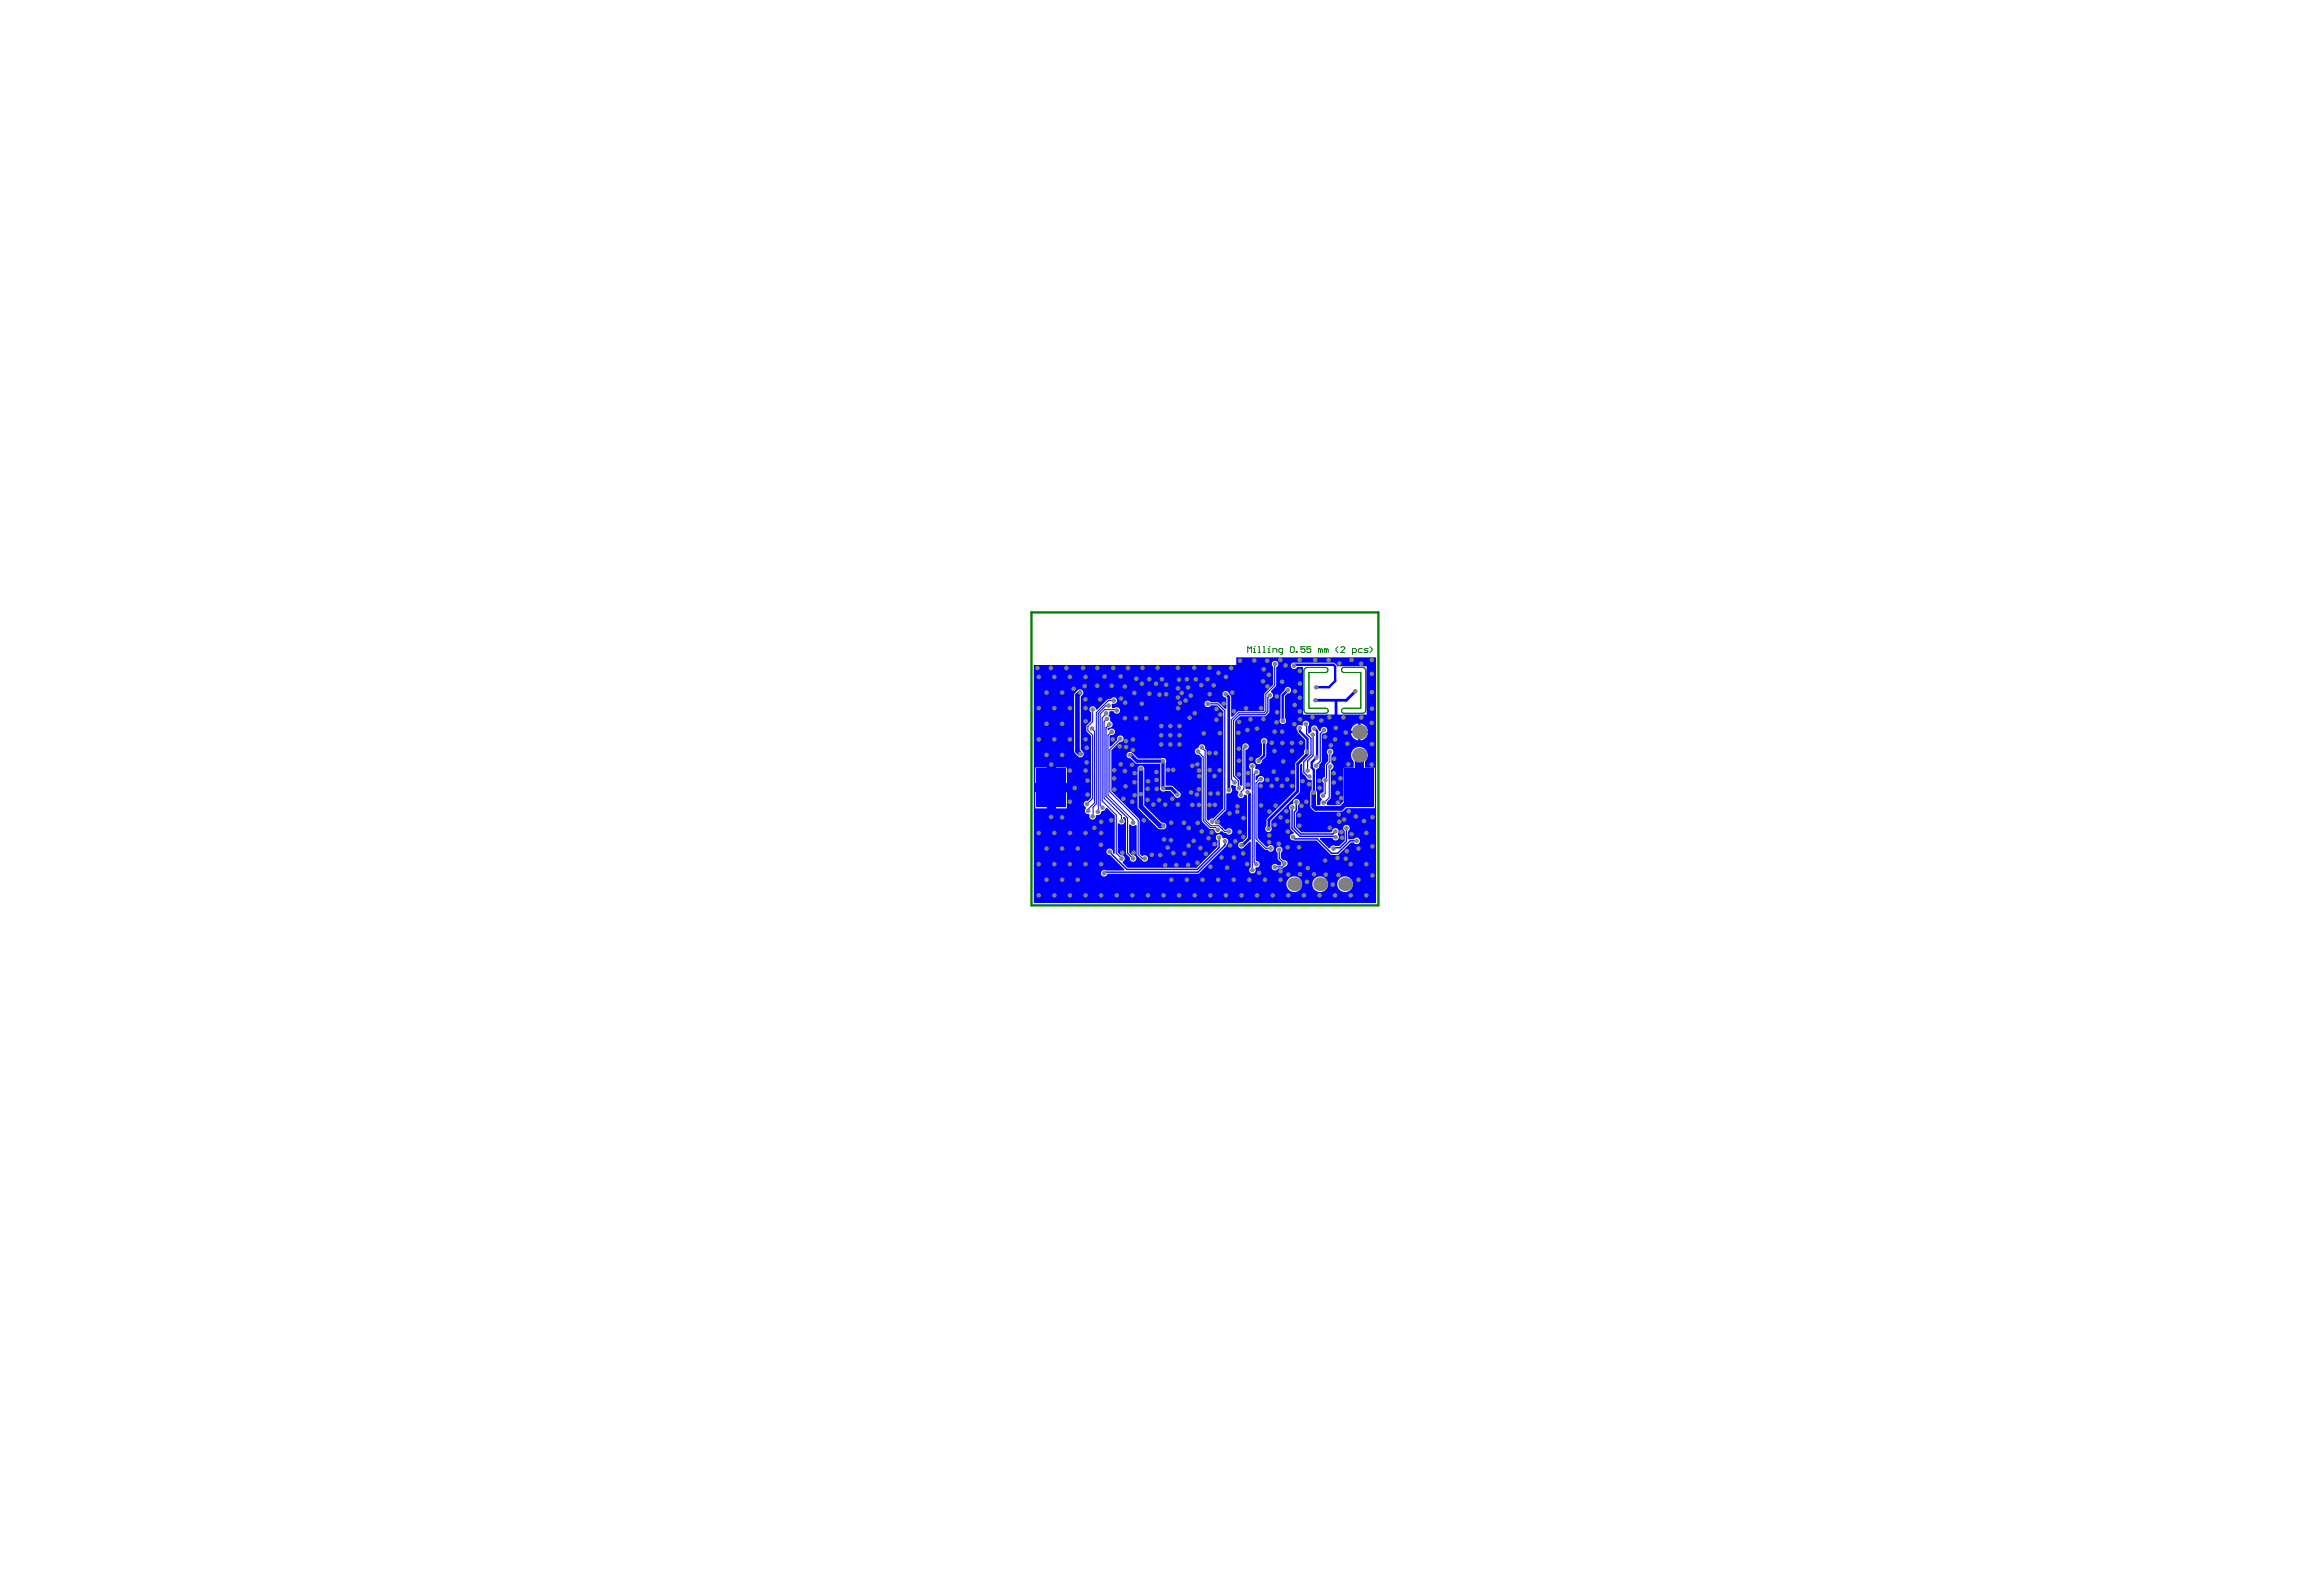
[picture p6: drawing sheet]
<svg xmlns="http://www.w3.org/2000/svg" width="843mm" height="578mm" viewBox="0 0 843 578" stroke-linecap="round" stroke-linejoin="round" font-family="sans-serif">
<g fill="none" stroke="#008000" stroke-width=".36">
<path d="M452.7 236.7v-2.1l.7 .7 .7-.7v2.1M454.8 236.7h.7M454.8 235.3h.3v1.4M455.1 234.6h.1M456.5 236.7h.7M456.5 234.6h.4v2.1M458.3 236.7h.7M458.3 234.6h.3v2.1M460.1 236.7h.7M460.1 235.3h.3v1.4M460.4 234.6h.1M461.8 236.7v-1.4h1.1l.3 .3v1.1"/>
<path d="M465.3 236.7h-1l-.4-.4v-.7l.4-.3h1v1.7l-.7 .4M468.2 234.9l.3-.3h.7l.4 .3v1.4l-.4 .4h-.7l-.3-.4zM470.3 236.3h.3v.4h-.3zM473.4 234.6h-1.4v1l.7-.3 .7 .3v.7l-.3 .4h-.7l-.4-.4M475.5 234.6h-1.4v1l.7-.3 .7 .3v.7l-.3 .4h-.7l-.4-.4M479.1 235.6l-.7-.3v1.4M479.1 235.6v1.1M479.1 235.6l.3-.3 .4 .3v1.1M481.2 235.6l-.7-.3v1.4M481.2 235.6v1.1M481.2 235.6l.3-.3 .4 .3v1.1M485.4 234.6l-.7 .7v.7l.7 .7"/>
<path d="M486.5 234.9l.3-.3h.7l.4 .3v.4l-1.4 1.4h1.4M490.7 236.7h1l.4-.4v-.7l-.4-.3h-1v2.1M494.2 235.3h-1l-.4 .3v.7l.4 .4h1M496.3 235.3h-1l-.4 .3 .4 .4h.7l.3 .3-.3 .4h-1.1M497 234.6l.7 .7v.7l-.7 .7M481.7 243l-.2-.6-.5-.3h-6.7l-.7 .3-.5 1v14.5l.5 .6 .7 .3h6.7a.92 .92 0 0 0 .9-1 .92 .92 0 0 0-.9-.9h-6.1v-13h6.1M481.7 243.1l-.2 .6-.6 .2M487 242.4l.6-.3h6.7l1 .5 .2 .8v14.5l-.5 .6-.7 .3h-6.7a.92 .92 0 0 1-.9-1 .92 .92 0 0 1 .9-.9h6.1v-13h-6.4l-.6-.9z"/>
</g>
<path d="M374.2 222.2h125.9v106.2h-125.9z" fill="none" stroke="#008000" stroke-width=".84"/>
<path d="M375.1 241.2h73.4v-2.8h50.7v89.2h-124.1zM466.4 249.5l-.4 .9-1.4 1.8v8.4a1.19 1.19 0 0 0 0 1.7 1.19 1.19 0 0 0 1.7 0 1.19 1.19 0 0 0-.2-1.8v-8l1-1a1.19 1.19 0 0 0 1.3-1.5 1.19 1.19 0 0 0-2-.5zM395.6 256.5a1.18 1.18 0 0 0 .3 1.9v3.2l-1.8 1.9 .2 1.9 1.5 1.5v22.5l-1.1 1.1a1.18 1.18 0 0 0-1.5 .8 1.18 1.18 0 0 0 .7 1.5l.1 .4a1.17 1.17 0 0 0-.3 1.5 1.17 1.17 0 0 0 1.4 .6l.2 .3a1.18 1.18 0 0 0 1 1.7 1.18 1.18 0 0 0 1.2-1.4l.4-.3a1.18 1.18 0 0 0 1.6-1.1l.5-.3a1.15 1.15 0 0 0 1.1-1l.5-.2 2.8 2.9 .1 13.6-.4 .3-.4-.4a1.19 1.19 0 0 0-.9-1.6 1.19 1.19 0 0 0-1.4 1.1 1.19 1.19 0 0 0 1.3 1.2l5.3 5.3-.2 .4h-6.6a1.18 1.18 0 0 0-1.7 .5 1.18 1.18 0 0 0 .7 1.6 1.18 1.18 0 0 0 1.5-.9l33.1-.1 10.1-10 .1-.7a1.17 1.17 0 0 0 .5-1.6 1.17 1.17 0 0 0-1.6-.5l-.4-.2a1.18 1.18 0 0 0-1.8-1.1 1.18 1.18 0 0 0 0 2v2.4l-7.6 7.6h-25l-1.9-1.9 .2-.4a1.18 1.18 0 0 0 .6-1.5 1.18 1.18 0 0 0-1.4-.7l-1.1-1v-10.6l.5-.1a1.18 1.18 0 0 0 1.8 .1 1.18 1.18 0 0 0-.4-1.9l.1-.4 .4-.1 .6 .7v12.5l1.4 1.6a1.18 1.18 0 0 0 1.1 1.5 1.18 1.18 0 0 0 1.3-1.3 1.18 1.18 0 0 0-1.6-1l-1.1-1.1v-10.1l.5-.1a1.17 1.17 0 0 0 1.9 .2l.4 .2v10.5l1.5 1.8a1.34 1.34 0 0 0 1.4 .8 1.34 1.34 0 0 0 1.2-1.1 1.26 1.26 0 0 0-.8-1.1 1.26 1.26 0 0 0-1.4 .3l-.8-.9-.2-12.6-10.1-10.1v-14.9l3-3a1.19 1.19 0 0 0 1.4-1.2 1.19 1.19 0 0 0-1.4-1.1 1.19 1.19 0 0 0-.8 1.6l-2.5 2.5-.4-.2v-3.7l.4-.4a1.2 1.2 0 0 0 1.5-.7 1.2 1.2 0 0 0-.6-1.6 1.2 1.2 0 0 0-1.6 .7l-.4-.3 .3-.8a1.18 1.18 0 0 0 1.5-.7 1.18 1.18 0 0 0-.7-1.5l-.2-.5a1.39 1.39 0 0 0-.6-1.6l.5-1.6h1.4a1.19 1.19 0 0 0 1.7 .8 1.19 1.19 0 0 0 .4-1.8 1.19 1.19 0 0 0-1.8-.1h-.8l-.2-.4v-1l.3-.3a1.18 1.18 0 0 0 1.6-.5 1.18 1.18 0 0 0-.5-1.6 1.18 1.18 0 0 0-1.6 .5l-1.4 .1-3.7 3.7-.4-.1a1.18 1.18 0 0 0-.8-1.1 1.18 1.18 0 0 0-1.2 .3zM468.7 240.7a1.19 1.19 0 0 0 .1 1.8 1.19 1.19 0 0 0 1.8-.6h2.1v17.3h23.1v-17.5h-10.6l-.9-1.1-.6-.2-14.2-.1zM437.3 254.5a1.19 1.19 0 0 0 .2 1.8 1.19 1.19 0 0 0 1.7-.4h2.4l2.2 2.2v35.2l-3.7 3.7a1.13 1.13 0 0 0-1.4 .5l-.4 .2-.5-.5v-24.8a1.54 1.54 0 0 1-.6-1.7 1.19 1.19 0 0 0-1.4-.7 1.19 1.19 0 0 0-.9 1.2l-.3 .2a1.18 1.18 0 0 0-1.1 1.4 1.18 1.18 0 0 0 1.4 .9l1.1 1.1v22.9l2.7 2.9 1.7 .2 .2 .2a1.18 1.18 0 0 0 .9 1.2 1.18 1.18 0 0 0 1.4-.6l.4-.2 .5 .6a1.55 1.55 0 0 1 1.7 .7 1.19 1.19 0 0 0 1.5-.6 1.19 1.19 0 0 0-.5-1.5 1.19 1.19 0 0 0-1.6 .4h-.4l-1.9-1.9-1.5-.1-.2-.4v-.9l4-4v-5.8l.4-.2a1.18 1.18 0 0 0 1.5-.4 1.18 1.18 0 0 0-.1-1.5v-.9l.4-.2 1.1 .3 .2 .5a1.17 1.17 0 0 0 .9 1.6l.1 .4a1.24 1.24 0 0 0 .4 2 1.24 1.24 0 0 0 1.7-1.2l.9 .2v15.3l-1.7 1.7a1.19 1.19 0 0 0-1.4 .7 1.19 1.19 0 0 0 .6 1.5 1.19 1.19 0 0 0 1.5-.5l2-1.9 .4 .1v9.2a1.18 1.18 0 0 0-.4 1.6 1.18 1.18 0 0 0 1.6 .5 1.18 1.18 0 0 0 .4-1.7l.2-.3a1.18 1.18 0 0 0 1.4-1.1 1.18 1.18 0 0 0-1.2-1.3l-.2-.2v-6.7l.3-.2 2.9 2.9 1.1 .2a1.18 1.18 0 0 0 1.8 .4 1.18 1.18 0 0 0 .1-1.8 1.18 1.18 0 0 0-1.8 .3h-.6l-3.2-3.2v-19.7a1.51 1.51 0 0 1 1.7-.5 1.19 1.19 0 0 0 .2-2.1 1.19 1.19 0 0 0-1.8 1l-.4 .3-.3-.1v-1.4l.2-.2a1.18 1.18 0 0 0 1.2-1.3 1.18 1.18 0 0 0-1.4-1l-.3-.4a1.18 1.18 0 0 0-.4-1.7 1.18 1.18 0 0 0-1.6 .5 1.18 1.18 0 0 0 .5 1.6v7.3l-.4 .2-1.6-.5v-14a1.22 1.22 0 0 0 1.2-1.4 1.22 1.22 0 0 0-1.6-1 1.22 1.22 0 0 0-.7 1.8v13.5l-.4 .2-.5-.3v-1.8l-1.7-1.7v-19.7l1.8-1.8h9.2l1.4-1.4v-4.8a1.27 1.27 0 0 0 1.3-1 1.27 1.27 0 0 0-.6-1.4l-.1-.5 1.9-2.1v-6.6a1.18 1.18 0 0 0 .6-1.7 1.18 1.18 0 0 0-1.8-.3 1.18 1.18 0 0 0 .1 1.8v6.5l-3.2 3.5v5.8l-.3 .4h-9l-2.3 2.1-.4-.2v-7.1l-.8-1.1a1.19 1.19 0 0 0-1.3-1.1 1.19 1.19 0 0 0-1.1 1.3 1.19 1.19 0 0 0 1.2 1.1l.2 .4v3.7l-.4 .1-2.5-2.4h-2.8a1.16 1.16 0 0 0-1.9-.3zM470.7 263.3a1.67 1.67 0 0 0 .1 2l.2 .5 2.6 2.6v3.4l-.4 .5 .1 1.1-3.3 3.4-.1 9.9-10.2 10.1-.2 .6v2.3a1.18 1.18 0 0 0-.3 1.6 1.18 1.18 0 0 0 1.6 .4 1.18 1.18 0 0 0 .4-1.6v-2.3l10.4-10.4v-9.9l.5-.5 .3 .2 .1 3.1 1.4 1.5a1.16 1.16 0 0 0 1.6 1l.4 .2v3.6l-.5 .9v4.9a2.65 2.65 0 0 0 2 2.1h9.1l.9-.4 .9-.9h10.5v-14.7h-3.6a4.2 4.2 0 0 1 .9-3.8 3 3 0 0 0-3.8-3.7 3 3 0 0 0-1.2 5.2v2.3h-3.6v12.1l-1.5 1.4h-4.5l-.2-.4v-.6l1.5-1.7v-10.1a1.22 1.22 0 0 0 1-1.1 1.22 1.22 0 0 0-.8-1.2v-3.1a1.19 1.19 0 0 0 .6-1.7 1.19 1.19 0 0 0-1.8-.2 1.19 1.19 0 0 0 .1 1.8v2.3l-1.2 1.5v4.4a1.16 1.16 0 0 0-1 .9 1.16 1.16 0 0 0 .5 1.2v3.3a1.39 1.39 0 0 0-1.3 1 1.39 1.39 0 0 0 .7 1.6v.3a1.15 1.15 0 0 0-.5 1.4l-.3 .4-1-.1v-4.4l-.4-.8v-7.3l.5-.5a1.18 1.18 0 0 0 .7-1.6l1-1.1v-9.7l.4-.5a1.18 1.18 0 0 0 1.6-1 1.18 1.18 0 0 0-1.3-1.3 1.18 1.18 0 0 0-1.1 1.4l-.2 .2-.4-.2-.6-.8a1.18 1.18 0 0 0-1.5-1.1 1.18 1.18 0 0 0-.6 1.8l-.7 1-.6-.2v-2.3a1.19 1.19 0 0 0-.5-2 1.19 1.19 0 0 0-1.5 1.5l-.3 .2a1.16 1.16 0 0 0-1.6 .1zM493.6 262.4v2.7h2.6a2.98 2.98 0 0 0-2.6-2.7zM491 263.3l-.9 1.8h2.7v-2.7zM493.6 265.9v2.7a2.98 2.98 0 0 0 2.6-2.7zM490.1 265.9a2.98 2.98 0 0 0 2.7 2.7v-2.7zM390 251.3l-.3 .9v20.2a2.61 2.61 0 0 0 2.7 2.2 1.21 1.21 0 0 0 .4-2l-.7-.7v-19.2a1.5 1.5 0 0 0 .6-2.3 1.21 1.21 0 0 0-1.7 0zM457.8 268.1a1.18 1.18 0 0 0 0 1.7v3.9l-1.1 1.1a1.19 1.19 0 0 0-1.3 1.2 1.19 1.19 0 0 0 1.3 1.2 1.19 1.19 0 0 0 1.1-1.3l1.5-1.6 .1-4.5a1.19 1.19 0 0 0 .1-1.7 1.19 1.19 0 0 0-1.7 0zM381.7 278.4v7h5.4v-7zM375.6 278.4v7h5.3v-7zM409.1 273.1a1.18 1.18 0 0 0-.2 1.3 1.18 1.18 0 0 0 1.2 .7l1.7 1.7 .7 .3h8.5v8.3a1.17 1.17 0 0 0 .2 1.5 1.17 1.17 0 0 0 1.5 0h1.8l1.5 1.5a1.18 1.18 0 0 0 1.2 1 1.18 1.18 0 0 0 1.2-1 1.18 1.18 0 0 0-1-1.3l-2.1-2-2.4-.1v-8.2a1.17 1.17 0 0 0-.1-1.5 1.17 1.17 0 0 0-1.6-.1h-8.3l-2.1-2.1a1.19 1.19 0 0 0-1.7 0zM469.5 290.1l-.5 1.5a1.25 1.25 0 0 0-1.2 .8 1.25 1.25 0 0 0 .4 1.4v6.7l1.2 1.6-.2 .4a1.23 1.23 0 0 0-1.2 1.4 1.23 1.23 0 0 0 1.6 1h8l5.5 5.2h2.5l4.5-4.5h1.1a1.18 1.18 0 0 0 1.7 .4 1.18 1.18 0 0 0 .1-1.8 1.18 1.18 0 0 0-1.8 .2l-2.1-.1v-2.9a1.18 1.18 0 0 0 .3-1.8 1.18 1.18 0 0 0-1.8 0 1.18 1.18 0 0 0 .3 1.8v3.5l-2 2h-1.4a1.15 1.15 0 0 0-1.8 .7l-.5 .2-3.4-3.4 .2-.4h4.4a1.18 1.18 0 0 0 1.8 .7 1.18 1.18 0 0 0 .2-1.9v-.5a1.19 1.19 0 0 0-.5-1.9 1.19 1.19 0 0 0-1.6 1.2l-.4 .3h-10.7l-2-2v-5.1l.6-.7 .1-2.1a1.19 1.19 0 0 0 .4-1.7 1.19 1.19 0 0 0-1.8-.2zM381.7 286.3v6.9h5.4v-6.9zM375.6 286.3v6.9h5.3v-6.9zM413.1 278.1l-.4 .8 .1 14.2 7.2 7.4a1.97 1.97 0 0 0 3.2-.9 1.34 1.34 0 0 0-1.8-1.2l-6.3-6.3v-13.1a1.21 1.21 0 0 0-.7-1.2 1.21 1.21 0 0 0-1.3 .3zM463.3 307.4a1.17 1.17 0 0 0 .2 1.9l.1 2.3 1.2 1.3-.2 1h-1.1a1.19 1.19 0 0 0-1.8-.2 1.19 1.19 0 0 0 .2 1.9 1.19 1.19 0 0 0 1.7-.6h1.7l.7-.6a1.18 1.18 0 0 0 1.1-1.4 1.18 1.18 0 0 0-1.5-.9l-.9-.9v-1.9a1.19 1.19 0 0 0 .4-1.8 1.19 1.19 0 0 0-1.8-.1zM485.1 320.7a2.86 2.86 0 0 0 5.7 0 2.86 2.86 0 0 0-5.7 0zM476.1 320.7a2.86 2.86 0 0 0 5.7 0 2.86 2.86 0 0 0-5.7 0zM466.7 320.7a2.86 2.86 0 0 0 5.7 0 2.86 2.86 0 0 0-5.7 0z" fill="#00f"/>
<g fill="none" stroke="#00f" stroke-width=".36">
<path d="M396.4 257.4v4.4M400.7 257.4l-1.6 1.6M401.1 259.2h.1M401.3 258.8h.3M401.6 258.8l-1.7 1.6M401.6 258.8h.1M402.1 254.1h2M394.7 263.5v1.5l1.7 1.7M396.1 264.3l1 .9M401.6 260.8l-1.1 1M403.3 265.5l-1.3 1.3M396.6 292.8v3.1"/>
<path d="M397.1 291.3l-2.2 2.2v.6M398.5 294.1l-.3 .3M399.1 292.2l.8 .8M411 297.5v.4M406.9 311.4h.2M407.1 311.4h.1"/>
</g>
<path d="M402.7 308.9l.2 .5" fill="none" stroke="#00f" stroke-width=".51"/>
<path d="M409.9 273.9h.4" fill="none" stroke="#00f" stroke-width="1.2"/>
<circle cx="406.5" cy="268.1" r=".17" fill="#00f"/>
<path d="M404.9 257.4l.2 .2M406.5 268v.1M436.2 271.4l1 1M414.3 311.3h1" fill="none" stroke="#00f" stroke-width=".36"/>
<path d="M420.9 299.6h1.1" fill="none" stroke="#00f" stroke-width="1.7"/>
<path d="M421.9 286l.1 .1" fill="none" stroke="#00f" stroke-width="1.2"/>
<circle cx="436.2" cy="271.4" r=".17" fill="#00f"/>
<path d="M434.6 272.7l1.9 1.9M439.3 299.5h2.9l2 2.1" fill="none" stroke="#00f" stroke-width=".36"/>
<path d="M442.3 303.8v3.7M444.4 305.2v1.3" fill="none" stroke="#00f" stroke-width=".51"/>
<circle cx="443.1" cy="300.5" r=".17" fill="#00f"/>
<g fill="none" stroke="#00f" stroke-width=".36">
<path d="M399.1 259v33.2M400.7 257.4h4.2M402.1 254.1l-4.4 4.4v33.1l-1.1 1.2M402.2 256h-1l-2.7 2.7v35.4M462.6 240.8l-.1 7.8-3.3 3.2v6.1l-.6 .6h-9.2l-2.6 2.6v21.7l1.1 1M396.4 266.7v22.9l-2 2.1M396.4 261.8l-1.7 1.7M397.1 265.2v26.1M399.9 260.4v30.1l5.1 5.1v13.9l1.8 1.9M400.5 261.8v27.8l6.4 6.3v1.9M402 266.8v21.6l9 9.1M406.5 268.1l-3.8 3.8v15.3l10.2 10.3v12.4l1.4 1.4"/>
<path d="M436.5 274.6v23.1l2.6 2.5h1.9l.8 .8M437.2 272.4v25l2.1 2.1M451.9 270.8l-.6 .6v14.8l-1 1v1.2M454.3 278l.1 37.6M482.5 272.6v3.7l-1.2 1.2v5.1l-.4 .4M482.6 278l-.4 .3v11l-1.8 1.9M455.8 280.1l-.8 .8v31.7l.8 .9M457.5 282.7h-.4l-1.4 1.4v20.1l3.5 3.5h1.8M480.8 283v4.9l-.8 .7M444.2 301.6h1.7"/>
</g>
<path d="M444.6 251.7l1.2 1.1-.1 33.8M484.8 254.1l-.1 6.5 2.9 2.9M491.7 250.7l-3.3 3.3h-11.2M474.2 272.7v.9l-3.4 3.5v9.9l-10.4 10.4-.2 3.2M452.6 287.3l.7 .7v16.1l-2.5 2.5h-.4" fill="none" stroke="#00f" stroke-width="1"/>
<path d="M438.2 255.3h3.6l2.5 2.6v35.6l-4.5 4.6M460.7 252.3l-.7 .7v5.2l-1.1 1.1h-9.2l-2.2 2.1v20.1l1.8 1.8v2.4l.2 .2M402.5 262.8l-1.2 1.2v24.9l7.8 7.8v12.8l2 1.9M473.7 262.6l.4 .4v3.3l1.5 1.5v5.9l-2.6 2.7v3.7l1.6 1.6h.5M476.3 266.5l.1 7.6-2 2v3.4M480.4 264.9l-1.4 1.3v10l-1.7 1.6M468.9 292.9h-.1M464.1 308.3v3.1l1.9 1.8M466 313.2v.5l-.9 .8-2.5-.1M466 313.2h.1" fill="none" stroke="#00f" stroke-width=".42"/>
<path d="M468.8 292.9v7.6l2.8 2.9 12.9 .2M468.8 292.8v.1M470.3 290.9v3l-.7 .7v5.6l2.3 2.3h11.6l1-.9M442.3 307.5l-7.9 7.9h-25.6l-5.9-6M444.4 306.5l-9.8 9.9h-33.7l-.4 .3M469.1 303.6l.7 .7h8.1l5.2 5.2h2.2l4.5-4.5h2.4M488.5 300.4h.1M488.5 300.4v4.8l-2.4 2.3h-2l-.3 .4" fill="none" stroke="#00f" stroke-width=".51"/>
<path d="M467.2 250.3l-1.8 1.9 .1 9.2M469.5 241.5h.2M469.7 241.1v.1M469.7 241.2h14l.7 .6v5.2l-2.2 2.3h-4.7M458.6 268.9v5.1l-2 2M471.6 264.1v1.2l2.8 2.8v4.6M476.9 264.3l.9 .9v9.4l-1.9 2v1.8l.8 .8v8.3M476.7 287.5h-.1" fill="none" stroke="#00f" stroke-width=".84"/>
<path d="M391.8 251.2l-.9 1v20.2l1.1 1.1M413.9 278.9v13.7l7 7M493.4 286.2l-6.9 7.1h-9.1l-.8-.9v-4.9" fill="none" stroke="#00f" stroke-width="1.7"/>
<path d="M381.5 276.3v6.8M381.5 276.2v.1M493.2 274v9.1M381.5 289.1l-.2 7.4M390 285.7l-4.4 .1M493.2 283.3v2.6l.2 .2" fill="none" stroke="#00f" stroke-width="3.3"/>
<path d="M410.3 273.9l2.2 2.2h9.4v9.9M422 285.9h2.9l2.3 2.3" fill="none" stroke="#00f" stroke-width="1.2"/>
<path d="M375.4 284.3h1.2v3.1h-1.2z" fill-rule="evenodd" fill="#00f"/>
<g fill="#808080">
<circle cx="451" cy="309.6" r=".83"/>
<circle cx="448.1" cy="305.1" r=".83"/>
<circle cx="438.5" cy="304.1" r=".83"/>
<circle cx="439.6" cy="302" r=".83"/>
<circle cx="440.6" cy="306.2" r=".83"/>
<circle cx="436" cy="301.6" r=".83"/>
<circle cx="434.5" cy="298.5" r=".83"/>
<circle cx="431.3" cy="300.3" r=".83"/>
<circle cx="429.5" cy="298.4" r=".83"/>
<circle cx="424.9" cy="298.4" r=".83"/>
<circle cx="439.2" cy="314.4" r=".83"/>
<circle cx="445.2" cy="314.7" r=".83"/>
<circle cx="486.6" cy="289.5" r=".83"/>
<circle cx="472.2" cy="292.3" r=".83"/>
<circle cx="465.1" cy="285.1" r=".83"/>
<circle cx="467" cy="282.7" r=".83"/>
<circle cx="463.3" cy="282.6" r=".83"/>
<circle cx="461.4" cy="285.1" r=".83"/>
<circle cx="457.4" cy="285.1" r=".83"/>
<circle cx="468.8" cy="285.1" r=".83"/>
<circle cx="441.8" cy="298.1" r=".83"/>
<circle cx="457.5" cy="292.2" r=".83"/>
<circle cx="446.1" cy="295.1" r=".83"/>
<circle cx="448.9" cy="294.5" r=".83"/>
<circle cx="451.1" cy="296.7" r=".83"/>
<circle cx="456.8" cy="316.6" r=".83"/>
<circle cx="467.4" cy="317.2" r=".83"/>
<circle cx="483.5" cy="320.9" r=".83"/>
<circle cx="481" cy="317.3" r=".83"/>
<circle cx="474.5" cy="314.9" r=".83"/>
<circle cx="471.7" cy="313.5" r=".83"/>
<circle cx="476.8" cy="317.1" r=".83"/>
<circle cx="471.6" cy="317.1" r=".83"/>
<circle cx="494.9" cy="297.8" r=".83"/>
<circle cx="491.9" cy="296.2" r=".83"/>
<circle cx="490.3" cy="302.6" r=".83"/>
<circle cx="488.2" cy="311.5" r=".83"/>
<circle cx="471.4" cy="299.5" r=".83"/>
<circle cx="473.9" cy="290.8" r=".83"/>
<circle cx="462.8" cy="292.2" r=".83"/>
<circle cx="460.5" cy="294.4" r=".83"/>
<circle cx="466.7" cy="294.3" r=".83"/>
<circle cx="467" cy="297.9" r=".83"/>
<circle cx="467.3" cy="301.7" r=".83"/>
<circle cx="462.5" cy="299.2" r=".83"/>
<circle cx="460.5" cy="303" r=".83"/>
<circle cx="460.4" cy="305.5" r=".83"/>
<circle cx="486.9" cy="303.9" r=".83"/>
<circle cx="485.7" cy="295.4" r=".83"/>
<circle cx="485.9" cy="298.1" r=".83"/>
<circle cx="488.6" cy="308.7" r=".83"/>
<circle cx="486.7" cy="301.8" r=".83"/>
<circle cx="487.7" cy="297.3" r=".83"/>
<circle cx="488.5" cy="300.4" r=".83"/>
<circle cx="492.2" cy="305" r=".83"/>
<circle cx="469.1" cy="303.6" r=".83"/>
<circle cx="449.8" cy="301.8" r=".83"/>
<circle cx="446.3" cy="306.7" r=".83"/>
<circle cx="441.1" cy="273.2" r=".83"/>
<circle cx="438.8" cy="273.2" r=".83"/>
<circle cx="495.7" cy="302.2" r=".83"/>
<circle cx="495.7" cy="313.5" r=".83"/>
<circle cx="495.7" cy="324.8" r=".83"/>
<circle cx="492.9" cy="307.8" r=".83"/>
<circle cx="490" cy="313.5" r=".83"/>
<circle cx="492.9" cy="319.1" r=".83"/>
<circle cx="490" cy="324.8" r=".83"/>
<circle cx="484.4" cy="268.2" r=".83"/>
<circle cx="484.4" cy="324.8" r=".83"/>
<circle cx="478.7" cy="324.8" r=".83"/>
<circle cx="473.1" cy="324.8" r=".83"/>
<circle cx="467.4" cy="324.8" r=".83"/>
<circle cx="464.6" cy="296.5" r=".83"/>
<circle cx="464.6" cy="319.1" r=".83"/>
<circle cx="461.7" cy="324.8" r=".83"/>
<circle cx="458.9" cy="319.1" r=".83"/>
<circle cx="456.1" cy="324.8" r=".83"/>
<circle cx="453.3" cy="319.1" r=".83"/>
<circle cx="450.4" cy="324.8" r=".83"/>
<circle cx="444.8" cy="245.6" r=".83"/>
<circle cx="447.6" cy="319.1" r=".83"/>
<circle cx="444.8" cy="324.8" r=".83"/>
<circle cx="441.9" cy="319.1" r=".83"/>
<circle cx="439.1" cy="324.8" r=".83"/>
<circle cx="436.3" cy="319.1" r=".83"/>
<circle cx="433.4" cy="324.8" r=".83"/>
<circle cx="430.6" cy="319.1" r=".83"/>
<circle cx="427.8" cy="324.8" r=".83"/>
<circle cx="425" cy="319.1" r=".83"/>
<circle cx="422.1" cy="324.8" r=".83"/>
<circle cx="416.5" cy="324.8" r=".83"/>
<circle cx="410.8" cy="290.8" r=".83"/>
<circle cx="410.8" cy="324.8" r=".83"/>
<circle cx="405.2" cy="324.8" r=".83"/>
<circle cx="399.5" cy="302.2" r=".83"/>
<circle cx="399.5" cy="313.5" r=".83"/>
<circle cx="399.5" cy="324.8" r=".83"/>
<circle cx="393.8" cy="245.6" r=".83"/>
<circle cx="393.8" cy="256.9" r=".83"/>
<circle cx="393.8" cy="268.2" r=".83"/>
<circle cx="393.8" cy="279.5" r=".83"/>
<circle cx="393.8" cy="302.2" r=".83"/>
<circle cx="393.8" cy="313.5" r=".83"/>
<circle cx="393.8" cy="324.8" r=".83"/>
<circle cx="388.2" cy="245.6" r=".83"/>
<circle cx="388.2" cy="256.9" r=".83"/>
<circle cx="388.2" cy="268.2" r=".83"/>
<circle cx="388.2" cy="279.5" r=".83"/>
<circle cx="388.2" cy="290.8" r=".83"/>
<circle cx="388.2" cy="302.2" r=".83"/>
<circle cx="391" cy="307.8" r=".83"/>
<circle cx="388.2" cy="313.5" r=".83"/>
<circle cx="391" cy="319.1" r=".83"/>
<circle cx="388.2" cy="324.8" r=".83"/>
<circle cx="382.5" cy="245.6" r=".83"/>
<circle cx="385.3" cy="251.2" r=".83"/>
<circle cx="382.5" cy="256.9" r=".83"/>
<circle cx="385.3" cy="262.5" r=".83"/>
<circle cx="382.5" cy="268.2" r=".83"/>
<circle cx="385.3" cy="273.9" r=".83"/>
<circle cx="385.3" cy="296.5" r=".83"/>
<circle cx="382.5" cy="302.2" r=".83"/>
<circle cx="385.3" cy="307.8" r=".83"/>
<circle cx="382.5" cy="313.5" r=".83"/>
<circle cx="385.3" cy="319.1" r=".83"/>
<circle cx="382.5" cy="324.8" r=".83"/>
<circle cx="376.9" cy="245.6" r=".83"/>
<circle cx="379.7" cy="251.2" r=".83"/>
<circle cx="376.9" cy="256.9" r=".83"/>
<circle cx="379.7" cy="262.5" r=".83"/>
<circle cx="376.9" cy="268.2" r=".83"/>
<circle cx="379.7" cy="273.9" r=".83"/>
<circle cx="376.9" cy="302.2" r=".83"/>
<circle cx="379.7" cy="307.8" r=".83"/>
<circle cx="376.9" cy="313.5" r=".83"/>
<circle cx="379.7" cy="319.1" r=".83"/>
<circle cx="376.9" cy="324.8" r=".83"/>
<circle cx="482.1" cy="239.4" r=".83"/>
<circle cx="477.1" cy="239.4" r=".83"/>
<circle cx="471.5" cy="239.4" r=".83"/>
<circle cx="469.5" cy="241.5" r=".83"/>
<circle cx="476.2" cy="260.2" r=".83"/>
<circle cx="468.7" cy="269.5" r=".83"/>
<circle cx="484" cy="275.2" r=".83"/>
<circle cx="482.8" cy="270.4" r=".83"/>
<circle cx="466.4" cy="241.4" r=".83"/>
<circle cx="471.7" cy="260.9" r=".83"/>
<circle cx="469.7" cy="255.7" r=".83"/>
<circle cx="463.3" cy="258.4" r=".83"/>
<circle cx="406.7" cy="253.4" r=".83"/>
<circle cx="408.2" cy="254.9" r=".83"/>
<circle cx="411" cy="268.3" r=".83"/>
<circle cx="485.9" cy="240.7" r=".83"/>
<circle cx="394.2" cy="276.6" r=".83"/>
<circle cx="394.6" cy="288.2" r=".83"/>
<circle cx="394.6" cy="283.1" r=".83"/>
<circle cx="394.3" cy="271.3" r=".83"/>
<circle cx="393.9" cy="261.6" r=".83"/>
<circle cx="399.1" cy="253.7" r=".83"/>
<circle cx="393.8" cy="253.7" r=".83"/>
<circle cx="479.4" cy="261.4" r=".83"/>
<circle cx="482.3" cy="260.2" r=".83"/>
<circle cx="435" cy="292" r=".83"/>
<circle cx="418.4" cy="291.8" r=".83"/>
<circle cx="416.3" cy="290.2" r=".83"/>
<circle cx="425.3" cy="289.7" r=".83"/>
<circle cx="427.3" cy="291.8" r=".83"/>
<circle cx="449.5" cy="271.6" r=".83"/>
<circle cx="449.5" cy="276" r=".83"/>
<circle cx="449.5" cy="280.9" r=".83"/>
<circle cx="449.5" cy="285.9" r=".83"/>
<circle cx="452.8" cy="280.4" r=".83"/>
<circle cx="462.6" cy="240.9" r=".83"/>
<circle cx="394.4" cy="291.7" r=".83"/>
<circle cx="460.7" cy="252.2" r=".83"/>
<circle cx="447.9" cy="283.8" r=".83"/>
<circle cx="438.8" cy="292" r=".83"/>
<circle cx="432.6" cy="292" r=".83"/>
<circle cx="394.8" cy="294.1" r=".83"/>
<circle cx="391.8" cy="251.2" r=".83"/>
<circle cx="415.8" cy="260.5" r=".83"/>
<circle cx="412.1" cy="260.6" r=".83"/>
<circle cx="408.1" cy="260.5" r=".83"/>
<circle cx="402.2" cy="256" r=".83"/>
<circle cx="401.3" cy="258.8" r=".83"/>
<circle cx="405.2" cy="257.7" r=".83"/>
<circle cx="403.3" cy="265.5" r=".83"/>
<circle cx="477.6" cy="274.8" r=".83"/>
<circle cx="474.4" cy="279.5" r=".83"/>
<circle cx="475.1" cy="281.7" r=".83"/>
<circle cx="478.7" cy="283.2" r=".83"/>
<circle cx="474.3" cy="272.8" r=".83"/>
<circle cx="472.6" cy="283.3" r=".83"/>
<circle cx="477.5" cy="277.8" r=".83"/>
<circle cx="478.8" cy="285.8" r=".83"/>
<circle cx="471.6" cy="264.1" r=".83"/>
<circle cx="473.8" cy="262.6" r=".83"/>
<circle cx="476.2" cy="266.5" r=".83"/>
<circle cx="476.8" cy="264.3" r=".83"/>
<circle cx="469.8" cy="250.8" r=".83"/>
<circle cx="467.2" cy="250.4" r=".83"/>
<circle cx="448.9" cy="292.5" r=".83"/>
<circle cx="450.2" cy="288.3" r=".83"/>
<circle cx="477.5" cy="249.3" r=".83"/>
<circle cx="477.2" cy="254" r=".83"/>
<circle cx="497.7" cy="262.2" r=".83"/>
<circle cx="428.1" cy="255" r=".83"/>
<circle cx="427.4" cy="256.9" r=".83"/>
<circle cx="465.6" cy="276.2" r=".83"/>
<circle cx="469" cy="280.1" r=".83"/>
<circle cx="462.1" cy="279.9" r=".83"/>
<circle cx="468.8" cy="272.4" r=".83"/>
<circle cx="462.4" cy="272.4" r=".83"/>
<circle cx="465.2" cy="269.5" r=".83"/>
<circle cx="472" cy="269.4" r=".83"/>
<circle cx="464" cy="306.1" r=".83"/>
<circle cx="471.3" cy="307.3" r=".83"/>
<circle cx="467.2" cy="307.4" r=".83"/>
<circle cx="486.3" cy="282.3" r=".83"/>
<circle cx="483.9" cy="280.5" r=".83"/>
<circle cx="483.9" cy="283.8" r=".83"/>
<circle cx="485.3" cy="287.6" r=".83"/>
<circle cx="485.4" cy="291.1" r=".83"/>
<circle cx="480.8" cy="312.1" r=".83"/>
<circle cx="485.2" cy="311.2" r=".83"/>
<circle cx="452.5" cy="313.5" r=".83"/>
<circle cx="420.9" cy="310.2" r=".83"/>
<circle cx="417.9" cy="310.1" r=".83"/>
<circle cx="443.2" cy="311" r=".83"/>
<circle cx="447.7" cy="311.1" r=".83"/>
<circle cx="433" cy="305" r=".83"/>
<circle cx="429.7" cy="309.6" r=".83"/>
<circle cx="425.7" cy="309.5" r=".83"/>
<circle cx="423.6" cy="307.5" r=".83"/>
<circle cx="435.5" cy="307.6" r=".83"/>
<circle cx="436.7" cy="266.1" r=".83"/>
<circle cx="438.9" cy="251.8" r=".83"/>
<circle cx="432" cy="252.3" r=".83"/>
<circle cx="430.1" cy="254.1" r=".83"/>
<circle cx="377.2" cy="280" r=".83"/>
<circle cx="381.4" cy="283.1" r=".83"/>
<circle cx="381.4" cy="289.1" r=".83"/>
<circle cx="377.2" cy="291.7" r=".83"/>
<circle cx="385.4" cy="291.6" r=".83"/>
<circle cx="453.9" cy="275.3" r=".83"/>
<circle cx="454.3" cy="278" r=".83"/>
<circle cx="455.8" cy="313.5" r=".83"/>
<circle cx="455.8" cy="280.1" r=".83"/>
<circle cx="408.3" cy="285.2" r=".83"/>
<circle cx="411.6" cy="288.5" r=".83"/>
<circle cx="411.6" cy="283.7" r=".83"/>
<circle cx="474.9" cy="284.5" r=".83"/>
<circle cx="459.8" cy="282.9" r=".83"/>
<circle cx="419.7" cy="286.2" r=".83"/>
<circle cx="422" cy="285.9" r=".83"/>
<circle cx="427.2" cy="288.2" r=".83"/>
<circle cx="497.7" cy="277.4" r=".83"/>
<circle cx="489.2" cy="277.2" r=".83"/>
<circle cx="462.5" cy="314.6" r=".83"/>
<circle cx="445.8" cy="286.6" r=".83"/>
<circle cx="461.4" cy="269.5" r=".83"/>
<circle cx="458.7" cy="268.9" r=".83"/>
<circle cx="476.6" cy="287.5" r=".83"/>
<circle cx="450.4" cy="306.6" r=".83"/>
<circle cx="422.7" cy="291.9" r=".83"/>
<circle cx="420.5" cy="290.2" r=".83"/>
<circle cx="413.9" cy="288.1" r=".83"/>
<circle cx="413.9" cy="278.9" r=".83"/>
<circle cx="407.6" cy="289.8" r=".83"/>
<circle cx="416.5" cy="283.4" r=".83"/>
<circle cx="404.2" cy="282.4" r=".83"/>
<circle cx="422" cy="299.6" r=".83"/>
<circle cx="391.9" cy="273.5" r=".83"/>
<circle cx="411.1" cy="298.4" r=".83"/>
<circle cx="406.5" cy="268" r=".83"/>
<circle cx="396.4" cy="257.4" r=".83"/>
<circle cx="404.1" cy="254.1" r=".83"/>
<circle cx="401.6" cy="260.8" r=".83"/>
<circle cx="402.5" cy="262.8" r=".83"/>
<circle cx="430.6" cy="246.4" r=".83"/>
<circle cx="427.4" cy="253" r=".83"/>
<circle cx="461" cy="307.7" r=".83"/>
<circle cx="454.4" cy="315.6" r=".83"/>
<circle cx="466" cy="313.2" r=".83"/>
<circle cx="464.1" cy="308.3" r=".83"/>
<circle cx="457.5" cy="282.7" r=".83"/>
<circle cx="438.2" cy="255.3" r=".83"/>
<circle cx="406.9" cy="297.9" r=".83"/>
<circle cx="406.9" cy="311.4" r=".83"/>
<circle cx="411.1" cy="311.4" r=".83"/>
<circle cx="480.2" cy="291.2" r=".83"/>
<circle cx="451.9" cy="270.8" r=".83"/>
<circle cx="480.4" cy="264.9" r=".83"/>
<circle cx="482.6" cy="278" r=".83"/>
<circle cx="456.6" cy="276" r=".83"/>
<circle cx="398.3" cy="294.5" r=".83"/>
<circle cx="480.9" cy="283" r=".83"/>
<circle cx="480" cy="288.6" r=".83"/>
<circle cx="396.4" cy="296.1" r=".83"/>
<circle cx="400" cy="293" r=".83"/>
<circle cx="399.5" cy="298.2" r=".83"/>
<circle cx="427.8" cy="246.5" r=".83"/>
<circle cx="424.8" cy="304.8" r=".83"/>
<circle cx="422.3" cy="304.5" r=".83"/>
<circle cx="431.1" cy="313.8" r=".83"/>
<circle cx="431.2" cy="306.7" r=".83"/>
<circle cx="437.5" cy="309.7" r=".83"/>
<circle cx="439.8" cy="298.1" r=".83"/>
<circle cx="389.9" cy="285.8" r=".83"/>
<circle cx="403.7" cy="268.2" r=".83"/>
<circle cx="431.6" cy="260.4" r=".83"/>
<circle cx="436.1" cy="271.2" r=".83"/>
<circle cx="400.7" cy="245.4" r=".83"/>
<circle cx="417" cy="251.7" r=".83"/>
<circle cx="431" cy="249.4" r=".83"/>
<circle cx="435" cy="281.6" r=".83"/>
<circle cx="404.3" cy="286.4" r=".83"/>
<circle cx="406.6" cy="277.2" r=".83"/>
<circle cx="404.2" cy="279.4" r=".83"/>
<circle cx="434.9" cy="286.3" r=".83"/>
<circle cx="439.2" cy="287.9" r=".83"/>
<circle cx="432.1" cy="287.4" r=".83"/>
<circle cx="406.2" cy="270.7" r=".83"/>
<circle cx="408.5" cy="268.8" r=".83"/>
<circle cx="411.5" cy="251.4" r=".83"/>
<circle cx="422.7" cy="313.8" r=".83"/>
<circle cx="438.9" cy="279.3" r=".83"/>
<circle cx="440.6" cy="281.5" r=".83"/>
<circle cx="442.5" cy="279.4" r=".83"/>
<circle cx="426.8" cy="313.8" r=".83"/>
<circle cx="434.4" cy="312.9" r=".83"/>
<circle cx="434.7" cy="272.6" r=".83"/>
<circle cx="416.4" cy="286.1" r=".83"/>
<circle cx="419.6" cy="282.9" r=".83"/>
<circle cx="397" cy="300.3" r=".83"/>
<circle cx="444" cy="255.2" r=".83"/>
<circle cx="433.5" cy="258.7" r=".83"/>
<circle cx="381.3" cy="296.3" r=".83"/>
<circle cx="482.6" cy="272.7" r=".83"/>
<circle cx="421.6" cy="246.4" r=".83"/>
<circle cx="398.1" cy="248.8" r=".83"/>
<circle cx="480.7" cy="267.3" r=".83"/>
<circle cx="442.6" cy="266" r=".83"/>
<circle cx="421.3" cy="270" r=".83"/>
<circle cx="421.3" cy="263.4" r=".83"/>
<circle cx="421.3" cy="266.7" r=".83"/>
<circle cx="424.6" cy="270" r=".83"/>
<circle cx="427.9" cy="270" r=".83"/>
<circle cx="424.6" cy="266.7" r=".83"/>
<circle cx="424.6" cy="263.4" r=".83"/>
<circle cx="427.9" cy="266.7" r=".83"/>
<circle cx="427.9" cy="263.4" r=".83"/>
<circle cx="458.5" cy="242.8" r=".83"/>
<circle cx="458.2" cy="247.1" r=".83"/>
<circle cx="414.3" cy="255.3" r=".83"/>
<circle cx="396.1" cy="264.3" r=".83"/>
<circle cx="415.3" cy="311.4" r=".83"/>
<circle cx="408.5" cy="271" r=".83"/>
<circle cx="411" cy="272.1" r=".83"/>
<circle cx="421.9" cy="276.1" r=".83"/>
<circle cx="409.9" cy="273.9" r=".83"/>
<circle cx="410.7" cy="277.4" r=".83"/>
<circle cx="408.1" cy="279.7" r=".83"/>
<circle cx="411.6" cy="280.4" r=".83"/>
<circle cx="419.5" cy="280" r=".83"/>
<circle cx="423.8" cy="279.3" r=".83"/>
<circle cx="425.6" cy="279.3" r=".83"/>
<circle cx="435" cy="279.5" r=".83"/>
<circle cx="432.6" cy="277.8" r=".83"/>
<circle cx="434.4" cy="277.3" r=".83"/>
<circle cx="434.3" cy="288.2" r=".83"/>
<circle cx="442.7" cy="259.2" r=".83"/>
<circle cx="441.4" cy="257.2" r=".83"/>
<circle cx="441.3" cy="261.1" r=".83"/>
<circle cx="420.7" cy="252" r=".83"/>
<circle cx="489.1" cy="286.2" r=".83"/>
<circle cx="489.2" cy="291.4" r=".83"/>
<circle cx="497.2" cy="286.3" r=".83"/>
<circle cx="497.1" cy="280.2" r=".83"/>
<circle cx="489.2" cy="280.2" r=".83"/>
<circle cx="497.1" cy="291.6" r=".83"/>
<circle cx="493.3" cy="283.3" r=".83"/>
<circle cx="493.3" cy="288.8" r=".83"/>
<circle cx="456.1" cy="264.3" r=".83"/>
<circle cx="491.7" cy="250.8" r=".83"/>
<circle cx="407.2" cy="309.3" r=".83"/>
<circle cx="411.3" cy="309.3" r=".83"/>
<circle cx="415" cy="297.6" r=".83"/>
<circle cx="403.2" cy="297.6" r=".83"/>
<circle cx="497.7" cy="244.5" r=".83"/>
<circle cx="497.7" cy="251.1" r=".83"/>
<circle cx="497.9" cy="296.5" r=".83"/>
<circle cx="497.9" cy="307" r=".83"/>
<circle cx="497.9" cy="317.6" r=".83"/>
<circle cx="381.4" cy="277.4" r=".83"/>
<circle cx="377.1" cy="285.8" r=".83"/>
<circle cx="385.6" cy="285.8" r=".83"/>
<circle cx="385.4" cy="280" r=".83"/>
<circle cx="487.4" cy="260.3" r=".83"/>
<circle cx="409.2" cy="242.3" r=".83"/>
<circle cx="423.1" cy="251.9" r=".83"/>
<circle cx="423.1" cy="248.4" r=".83"/>
<circle cx="427.4" cy="249.7" r=".83"/>
<circle cx="428.7" cy="251.4" r=".83"/>
<circle cx="449.3" cy="265.8" r=".83"/>
<circle cx="452.6" cy="264.8" r=".83"/>
<circle cx="465.1" cy="247.3" r=".83"/>
<circle cx="474.2" cy="319.9" r=".83"/>
<circle cx="485.6" cy="317.4" r=".83"/>
<circle cx="464.6" cy="316.1" r=".83"/>
<circle cx="403.9" cy="242.3" r=".83"/>
<circle cx="398.1" cy="242.3" r=".83"/>
<circle cx="465.4" cy="261.5" r=".83"/>
<circle cx="444.7" cy="251.8" r=".83"/>
<circle cx="376.4" cy="242.3" r=".83"/>
<circle cx="381.3" cy="242.3" r=".83"/>
<circle cx="386.9" cy="242.3" r=".83"/>
<circle cx="414.5" cy="242.3" r=".83"/>
<circle cx="446.7" cy="242.3" r=".83"/>
<circle cx="438.1" cy="246.4" r=".83"/>
<circle cx="440.3" cy="248.6" r=".83"/>
<circle cx="433.8" cy="246.4" r=".83"/>
<circle cx="435.8" cy="248.5" r=".83"/>
<circle cx="464.5" cy="239.4" r=".83"/>
<circle cx="497.7" cy="239.4" r=".83"/>
<circle cx="493.8" cy="240.8" r=".83"/>
<circle cx="490.3" cy="239.4" r=".83"/>
<circle cx="497.8" cy="257.1" r=".83"/>
<circle cx="493.9" cy="260.3" r=".83"/>
<circle cx="469.6" cy="262.7" r=".83"/>
<circle cx="471.6" cy="258.1" r=".83"/>
<circle cx="471.6" cy="243.4" r=".83"/>
<circle cx="471.6" cy="248" r=".83"/>
<circle cx="471.6" cy="253.1" r=".83"/>
<circle cx="447.1" cy="251.2" r=".83"/>
<circle cx="460.3" cy="244.8" r=".83"/>
<circle cx="449.9" cy="239.7" r=".83"/>
<circle cx="455.1" cy="239.6" r=".83"/>
<circle cx="459.7" cy="239.7" r=".83"/>
<circle cx="427.3" cy="242.3" r=".83"/>
<circle cx="438.8" cy="242.2" r=".83"/>
<circle cx="442.1" cy="244.1" r=".83"/>
<circle cx="420" cy="242.2" r=".83"/>
<circle cx="403.3" cy="248.8" r=".83"/>
<circle cx="406.6" cy="245.4" r=".83"/>
<circle cx="408.1" cy="249" r=".83"/>
<circle cx="412.2" cy="246.2" r=".83"/>
<circle cx="414.3" cy="248" r=".83"/>
<circle cx="393.5" cy="248.9" r=".83"/>
<circle cx="458.3" cy="260.8" r=".83"/>
<circle cx="449.5" cy="261.9" r=".83"/>
<circle cx="465.2" cy="265.4" r=".83"/>
<circle cx="462.4" cy="265.4" r=".83"/>
<circle cx="463.1" cy="262" r=".83"/>
<circle cx="453.7" cy="260.9" r=".83"/>
<circle cx="447.7" cy="258" r=".83"/>
<circle cx="459.8" cy="249" r=".83"/>
<circle cx="463.2" cy="252.6" r=".83"/>
<circle cx="452.1" cy="256.9" r=".83"/>
<circle cx="457.5" cy="256.9" r=".83"/>
<circle cx="417" cy="246.4" r=".83"/>
<circle cx="419.4" cy="248" r=".83"/>
<circle cx="392.9" cy="242.3" r=".83"/>
<circle cx="389.5" cy="249.9" r=".83"/>
<circle cx="433.3" cy="242.2" r=".83"/>
<circle cx="497.7" cy="269.9" r=".83"/>
<circle cx="488.8" cy="269.8" r=".83"/>
<circle cx="484.7" cy="264.1" r=".83"/>
<circle cx="488.2" cy="265.7" r=".83"/>
<circle cx="441.8" cy="287.8" r=".83"/>
<circle cx="440.8" cy="292" r=".83"/>
<circle cx="441.8" cy="301" r=".83"/>
<circle cx="445.9" cy="301.6" r=".83"/>
<circle cx="400.6" cy="316.8" r=".83"/>
<circle cx="399.4" cy="306.4" r=".83"/>
<circle cx="402.6" cy="309" r=".83"/>
<circle cx="442.3" cy="303.8" r=".83"/>
<circle cx="444.4" cy="305.2" r=".83"/>
<circle cx="451.1" cy="303.6" r=".83"/>
<circle cx="452.8" cy="284.6" r=".83"/>
<circle cx="452.7" cy="287.4" r=".83"/>
<circle cx="460.2" cy="300.7" r=".83"/>
<circle cx="484.6" cy="303.7" r=".83"/>
<circle cx="484.5" cy="301.6" r=".83"/>
<circle cx="470.3" cy="291" r=".83"/>
<circle cx="468.8" cy="292.9" r=".83"/>
<circle cx="489.3" cy="294.3" r=".83"/>
<circle cx="483.8" cy="307.8" r=".83"/>
<circle cx="471.3" cy="295.7" r=".83"/>
<circle cx="482.4" cy="300.3" r=".83"/>
<circle cx="469.6" cy="320.7" r="2.49"/>
<circle cx="479" cy="320.7" r="2.49"/>
<circle cx="488" cy="320.7" r="2.49"/>
<circle cx="493.2" cy="265.5" r="2.66"/>
<circle cx="493.2" cy="274" r="2.66"/>
</g>
<g fill="#00f">
<path d="M376 278.8h10.6v14h-10.6z" fill-rule="evenodd"/>
<path d="M487.8 278.8h10.7v14h-10.7z" fill-rule="evenodd"/>
</g>
</svg>
